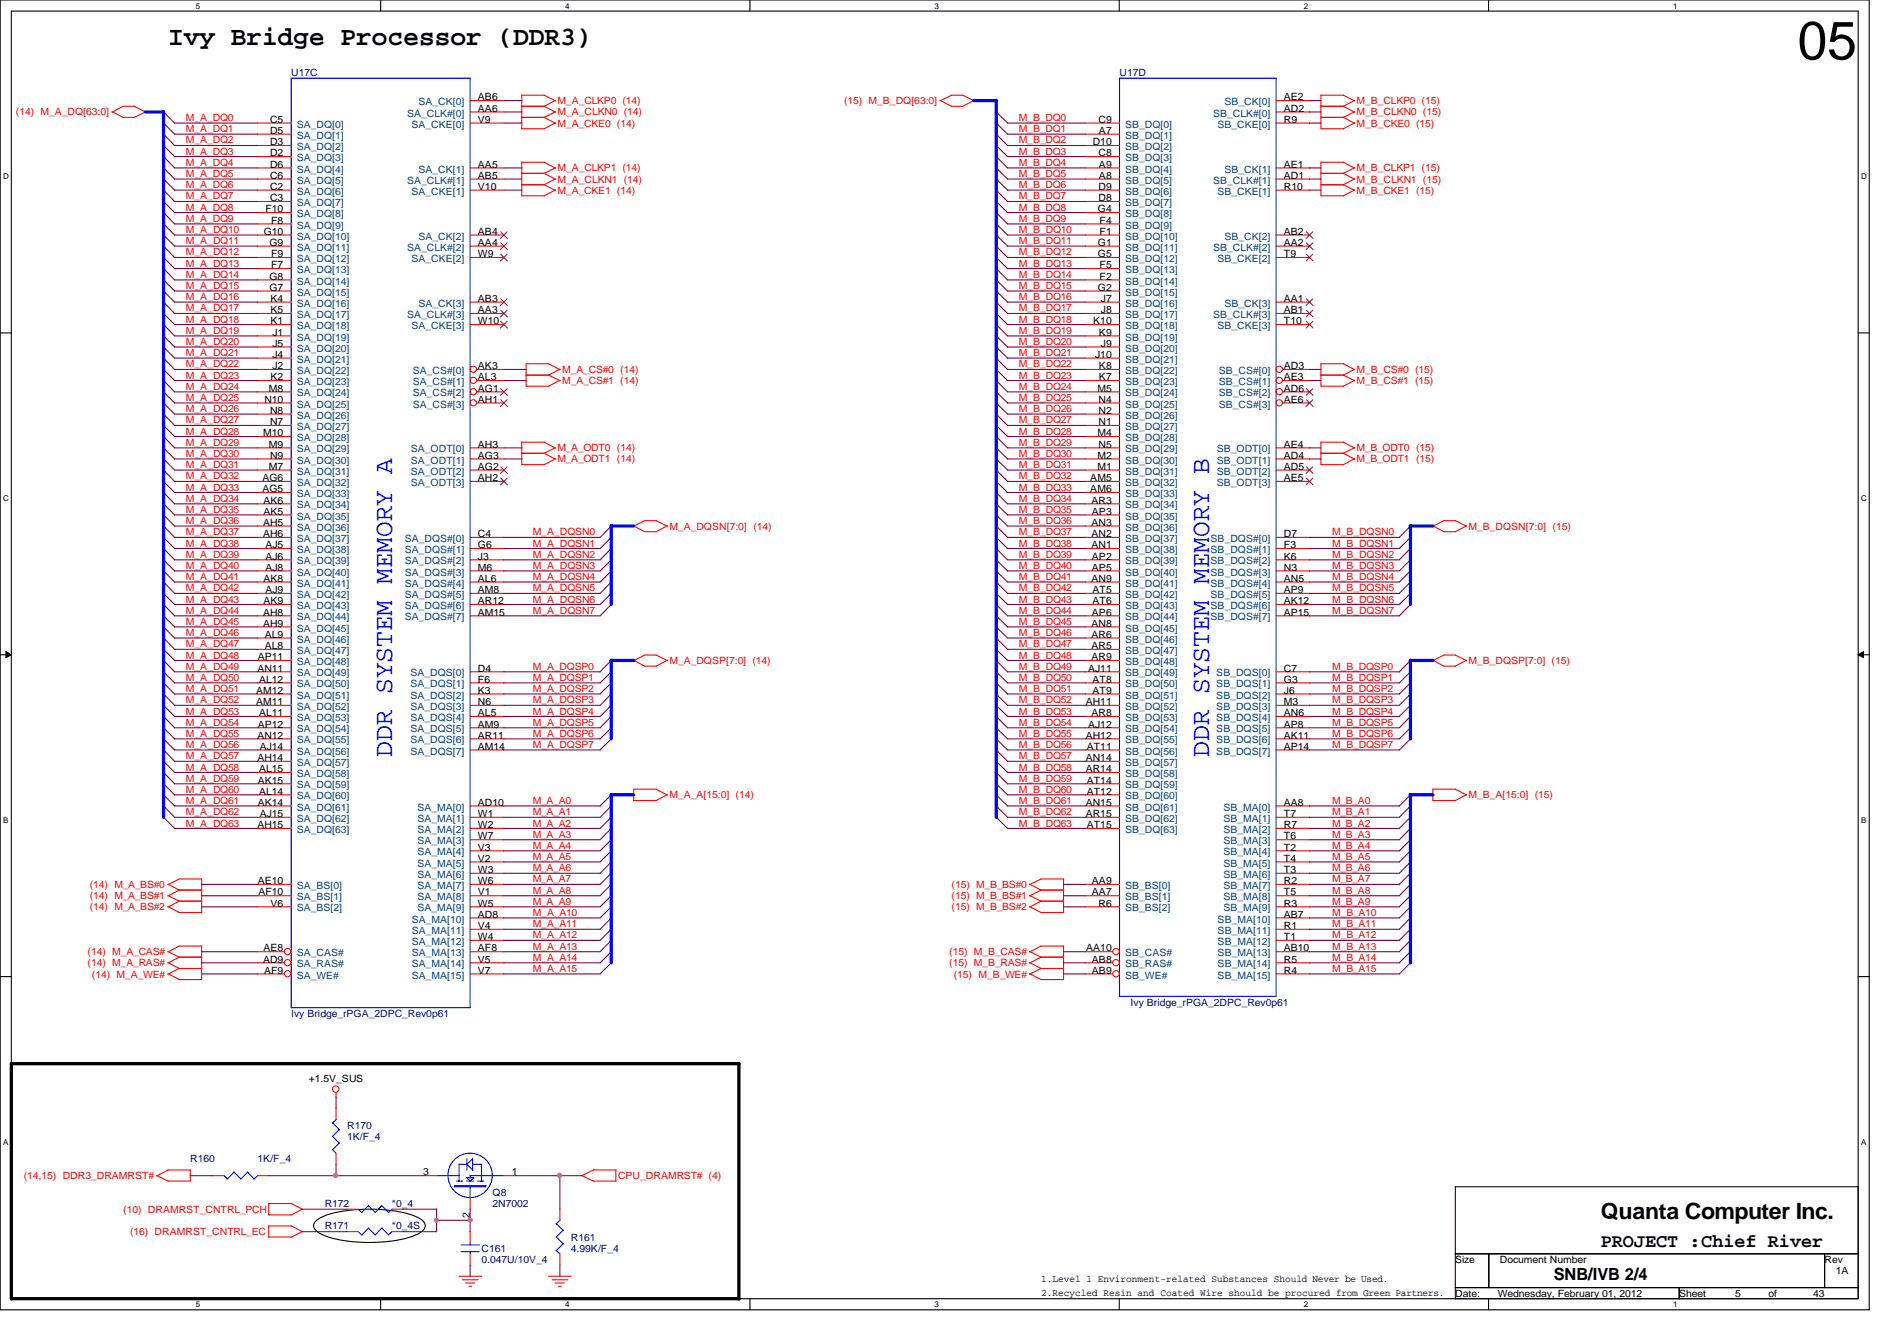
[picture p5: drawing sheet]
<svg xmlns="http://www.w3.org/2000/svg" width="297mm" height="210mm" viewBox="0 0 297 210" stroke-linecap="round" stroke-linejoin="round" font-family="sans-serif">
<defs><g id="words">
<text font-size="8.4" x="281.5" y="9.3">05</text>
<text font-size="4.2" x="26.3" y="7">Ivy Bridge Processor (DDR3)</text>
<g font-size="4.2" fill="#00f">
<text x="61.4" y="118.4" transform="rotate(-90 61.4 118.4)">DDR SYSTEM MEMORY A</text>
<text x="189.4" y="118.4" transform="rotate(-90 189.4 118.4)">DDR SYSTEM MEMORY B</text>
</g>
<text font-size="3.5" x="250.7" y="190.8">Quanta Computer Inc.</text>
<text font-size="3" x="250.7" y="195.2">PROJECT :Chief River</text>
<text font-size="2.6" x="243.3" y="200.3">SNB/IVB 2/4</text>
<g font-size="1.6" fill="#000080">
<text x="45.6" y="11.9">U17C</text>
<text x="175.3" y="11.9">U17D</text>
<text x="45.6" y="159.2">Ivy Bridge_rPGA_2DPC_Rev0p61</text>
<text x="177" y="157.4">Ivy Bridge_rPGA_2DPC_Rev0p61</text>
<text x="54.4" y="176.7">R170</text>
<text x="54.4" y="178.4">1K/F_4</text>
<text x="29.8" y="181.9">R160</text>
<text x="40.3" y="181.9">1K/F_4</text>
<text x="50.8" y="188.9">R172</text>
<text x="61.4" y="188.9">*0_4</text>
<text x="77.1" y="187.2">Q8</text>
<text x="77.1" y="188.9">2N7002</text>
<text x="50.8" y="192.4">R171</text>
<text x="61.4" y="192.4">*0_4S</text>
<text x="75.4" y="196">C161</text>
<text x="75.4" y="197.7">0.047U/10V_4</text>
<text x="89.4" y="194.2">R161</text>
<text x="89.4" y="196">4.99K/F_4</text>
</g>
<g font-size="1.6" fill="#004080">
<text x="65.5" y="16.5">SA_CK[0]</text>
<text x="191.7" y="16.5">SB_CK[0]</text>
<text x="46.5" y="20">SA_DQ[0]</text>
<text x="46.5" y="21.7">SA_DQ[1]</text>
<text x="46.5" y="23.5">SA_DQ[2]</text>
<text x="63.8" y="18.2">SA_CLK#[0]</text>
<text x="64.4" y="20">SA_CKE[0]</text>
<text x="176.2" y="20">SB_DQ[0]</text>
<text x="176.2" y="21.7">SB_DQ[1]</text>
<text x="176.2" y="23.5">SB_DQ[2]</text>
<text x="189.9" y="18.2">SB_CLK#[0]</text>
<text x="190.6" y="20">SB_CKE[0]</text>
<text x="46.5" y="25.2">SA_DQ[3]</text>
<text x="46.5" y="27">SA_DQ[4]</text>
<text x="46.5" y="28.7">SA_DQ[5]</text>
<text x="63.8" y="28.7">SA_CLK#[1]</text>
<text x="65.5" y="27">SA_CK[1]</text>
<text x="176.2" y="25.2">SB_DQ[3]</text>
<text x="176.2" y="27">SB_DQ[4]</text>
<text x="176.2" y="28.7">SB_DQ[5]</text>
<text x="189.9" y="28.7">SB_CLK#[1]</text>
<text x="191.7" y="27">SB_CK[1]</text>
<text x="46.5" y="30.5">SA_DQ[6]</text>
<text x="46.5" y="32.3">SA_DQ[7]</text>
<text x="46.5" y="34">SA_DQ[8]</text>
<text x="46.5" y="35.8">SA_DQ[9]</text>
<text x="64.4" y="30.5">SA_CKE[1]</text>
<text x="176.2" y="30.5">SB_DQ[6]</text>
<text x="176.2" y="32.3">SB_DQ[7]</text>
<text x="176.2" y="34">SB_DQ[8]</text>
<text x="176.2" y="35.8">SB_DQ[9]</text>
<text x="190.6" y="30.5">SB_CKE[1]</text>
<text x="46.5" y="37.5">SA_DQ[10]</text>
<text x="46.5" y="39.2">SA_DQ[11]</text>
<text x="46.5" y="41">SA_DQ[12]</text>
<text x="63.8" y="39.2">SA_CLK#[2]</text>
<text x="64.4" y="41">SA_CKE[2]</text>
<text x="65.5" y="37.5">SA_CK[2]</text>
<text x="176.2" y="37.5">SB_DQ[10]</text>
<text x="176.2" y="39.2">SB_DQ[11]</text>
<text x="176.2" y="41">SB_DQ[12]</text>
<text x="189.9" y="39.2">SB_CLK#[2]</text>
<text x="190.6" y="41">SB_CKE[2]</text>
<text x="191.7" y="37.5">SB_CK[2]</text>
<text x="46.5" y="42.8">SA_DQ[13]</text>
<text x="46.5" y="44.5">SA_DQ[14]</text>
<text x="46.5" y="46.3">SA_DQ[15]</text>
<text x="176.2" y="42.8">SB_DQ[13]</text>
<text x="176.2" y="44.5">SB_DQ[14]</text>
<text x="176.2" y="46.3">SB_DQ[15]</text>
<text x="46.5" y="48">SA_DQ[16]</text>
<text x="46.5" y="49.8">SA_DQ[17]</text>
<text x="46.5" y="51.5">SA_DQ[18]</text>
<text x="46.5" y="53.3">SA_DQ[19]</text>
<text x="63.8" y="49.8">SA_CLK#[3]</text>
<text x="64.4" y="51.5">SA_CKE[3]</text>
<text x="65.5" y="48">SA_CK[3]</text>
<text x="176.2" y="48">SB_DQ[16]</text>
<text x="176.2" y="49.8">SB_DQ[17]</text>
<text x="176.2" y="51.5">SB_DQ[18]</text>
<text x="176.2" y="53.3">SB_DQ[19]</text>
<text x="189.9" y="49.8">SB_CLK#[3]</text>
<text x="190.6" y="51.5">SB_CKE[3]</text>
<text x="191.7" y="48">SB_CK[3]</text>
<text x="46.5" y="55">SA_DQ[20]</text>
<text x="46.5" y="56.8">SA_DQ[21]</text>
<text x="46.5" y="58.5">SA_DQ[22]</text>
<text x="64.6" y="58.5">SA_CS#[0]</text>
<text x="176.2" y="55">SB_DQ[20]</text>
<text x="176.2" y="56.8">SB_DQ[21]</text>
<text x="176.2" y="58.5">SB_DQ[22]</text>
<text x="190.8" y="58.5">SB_CS#[0]</text>
<text x="46.5" y="60.3">SA_DQ[23]</text>
<text x="46.5" y="62.1">SA_DQ[24]</text>
<text x="46.5" y="63.8">SA_DQ[25]</text>
<text x="46.5" y="65.5">SA_DQ[26]</text>
<text x="64.6" y="60.3">SA_CS#[1]</text>
<text x="64.6" y="62.1">SA_CS#[2]</text>
<text x="64.6" y="63.8">SA_CS#[3]</text>
<text x="176.2" y="60.3">SB_DQ[23]</text>
<text x="176.2" y="62.1">SB_DQ[24]</text>
<text x="176.2" y="63.8">SB_DQ[25]</text>
<text x="176.2" y="65.5">SB_DQ[26]</text>
<text x="190.8" y="60.3">SB_CS#[1]</text>
<text x="190.8" y="62.1">SB_CS#[2]</text>
<text x="190.8" y="63.8">SB_CS#[3]</text>
<text x="46.5" y="67.3">SA_DQ[27]</text>
<text x="46.5" y="69">SA_DQ[28]</text>
<text x="46.5" y="70.8">SA_DQ[29]</text>
<text x="64.3" y="70.8">SA_ODT[0]</text>
<text x="176.2" y="67.3">SB_DQ[27]</text>
<text x="176.2" y="69">SB_DQ[28]</text>
<text x="176.2" y="70.8">SB_DQ[29]</text>
<text x="190.5" y="70.8">SB_ODT[0]</text>
<text x="46.5" y="72.6">SA_DQ[30]</text>
<text x="46.5" y="74.3">SA_DQ[31]</text>
<text x="46.5" y="76.1">SA_DQ[32]</text>
<text x="46.5" y="77.8">SA_DQ[33]</text>
<text x="64.3" y="72.6">SA_ODT[1]</text>
<text x="64.3" y="74.3">SA_ODT[2]</text>
<text x="64.3" y="76.1">SA_ODT[3]</text>
<text x="176.2" y="72.6">SB_DQ[30]</text>
<text x="176.2" y="74.3">SB_DQ[31]</text>
<text x="176.2" y="76.1">SB_DQ[32]</text>
<text x="176.2" y="77.8">SB_DQ[33]</text>
<text x="190.5" y="72.6">SB_ODT[1]</text>
<text x="190.5" y="74.3">SB_ODT[2]</text>
<text x="190.5" y="76.1">SB_ODT[3]</text>
<text x="46.5" y="79.6">SA_DQ[34]</text>
<text x="46.5" y="81.3">SA_DQ[35]</text>
<text x="46.5" y="83.1">SA_DQ[36]</text>
<text x="176.2" y="79.6">SB_DQ[34]</text>
<text x="176.2" y="81.3">SB_DQ[35]</text>
<text x="176.2" y="83.1">SB_DQ[36]</text>
<text x="46.5" y="84.8">SA_DQ[37]</text>
<text x="46.5" y="86.6">SA_DQ[38]</text>
<text x="46.5" y="88.3">SA_DQ[39]</text>
<text x="63.4" y="84.8">SA_DQS#[0]</text>
<text x="63.4" y="86.6">SA_DQS#[1]</text>
<text x="63.4" y="88.3">SA_DQS#[2]</text>
<text x="176.2" y="84.8">SB_DQ[37]</text>
<text x="176.2" y="86.6">SB_DQ[38]</text>
<text x="176.2" y="88.3">SB_DQ[39]</text>
<text x="189.6" y="84.8">SB_DQS#[0]</text>
<text x="189.6" y="86.6">SB_DQS#[1]</text>
<text x="189.6" y="88.3">SB_DQS#[2]</text>
<text x="46.5" y="90.1">SA_DQ[40]</text>
<text x="46.5" y="91.8">SA_DQ[41]</text>
<text x="46.5" y="93.6">SA_DQ[42]</text>
<text x="46.5" y="95.3">SA_DQ[43]</text>
<text x="63.4" y="90.1">SA_DQS#[3]</text>
<text x="63.4" y="91.8">SA_DQS#[4]</text>
<text x="63.4" y="93.6">SA_DQS#[5]</text>
<text x="63.4" y="95.3">SA_DQS#[6]</text>
<text x="176.2" y="90.1">SB_DQ[40]</text>
<text x="176.2" y="91.8">SB_DQ[41]</text>
<text x="176.2" y="93.6">SB_DQ[42]</text>
<text x="176.2" y="95.3">SB_DQ[43]</text>
<text x="189.6" y="91.8">SB_DQS#[4]</text>
<text x="189.6" y="93.6">SB_DQS#[5]</text>
<text x="189.6" y="95.3">SB_DQS#[6]</text>
<text x="189.6" y="90.1">SB_DQS#[3]</text>
<text x="46.5" y="97.1">SA_DQ[44]</text>
<text x="46.5" y="98.8">SA_DQ[45]</text>
<text x="46.5" y="100.6">SA_DQ[46]</text>
<text x="63.4" y="97.1">SA_DQS#[7]</text>
<text x="176.2" y="97.1">SB_DQ[44]</text>
<text x="176.2" y="98.8">SB_DQ[45]</text>
<text x="176.2" y="100.6">SB_DQ[46]</text>
<text x="189.6" y="97.1">SB_DQS#[7]</text>
<text x="46.5" y="102.4">SA_DQ[47]</text>
<text x="46.5" y="104.1">SA_DQ[48]</text>
<text x="46.5" y="105.9">SA_DQ[49]</text>
<text x="46.5" y="107.6">SA_DQ[50]</text>
<text x="64.3" y="105.9">SA_DQS[0]</text>
<text x="64.3" y="107.6">SA_DQS[1]</text>
<text x="176.2" y="102.4">SB_DQ[47]</text>
<text x="176.2" y="104.1">SB_DQ[48]</text>
<text x="176.2" y="105.9">SB_DQ[49]</text>
<text x="176.2" y="107.6">SB_DQ[50]</text>
<text x="190.5" y="105.9">SB_DQS[0]</text>
<text x="190.5" y="107.6">SB_DQS[1]</text>
<text x="46.5" y="109.3">SA_DQ[51]</text>
<text x="46.5" y="111.1">SA_DQ[52]</text>
<text x="46.5" y="112.9">SA_DQ[53]</text>
<text x="64.3" y="109.3">SA_DQS[2]</text>
<text x="64.3" y="111.1">SA_DQS[3]</text>
<text x="64.3" y="112.9">SA_DQS[4]</text>
<text x="176.2" y="109.3">SB_DQ[51]</text>
<text x="176.2" y="111.1">SB_DQ[52]</text>
<text x="176.2" y="112.9">SB_DQ[53]</text>
<text x="190.5" y="112.9">SB_DQS[4]</text>
<text x="190.5" y="109.3">SB_DQS[2]</text>
<text x="190.5" y="111.1">SB_DQS[3]</text>
<text x="46.5" y="114.6">SA_DQ[54]</text>
<text x="46.5" y="116.4">SA_DQ[55]</text>
<text x="46.5" y="118.1">SA_DQ[56]</text>
<text x="46.5" y="119.9">SA_DQ[57]</text>
<text x="64.3" y="114.6">SA_DQS[5]</text>
<text x="64.3" y="116.4">SA_DQS[6]</text>
<text x="64.3" y="118.1">SA_DQS[7]</text>
<text x="176.2" y="114.6">SB_DQ[54]</text>
<text x="176.2" y="116.4">SB_DQ[55]</text>
<text x="176.2" y="118.1">SB_DQ[56]</text>
<text x="176.2" y="119.9">SB_DQ[57]</text>
<text x="190.5" y="114.6">SB_DQS[5]</text>
<text x="190.5" y="116.4">SB_DQS[6]</text>
<text x="190.5" y="118.1">SB_DQS[7]</text>
<text x="46.5" y="121.6">SA_DQ[58]</text>
<text x="46.5" y="123.4">SA_DQ[59]</text>
<text x="46.5" y="125.1">SA_DQ[60]</text>
<text x="176.2" y="121.6">SB_DQ[58]</text>
<text x="176.2" y="123.4">SB_DQ[59]</text>
<text x="176.2" y="125.1">SB_DQ[60]</text>
<text x="46.5" y="126.9">SA_DQ[61]</text>
<text x="46.5" y="128.7">SA_DQ[62]</text>
<text x="46.5" y="130.4">SA_DQ[63]</text>
<text x="65.4" y="126.9">SA_MA[0]</text>
<text x="65.4" y="128.7">SA_MA[1]</text>
<text x="65.4" y="130.4">SA_MA[2]</text>
<text x="176.2" y="126.9">SB_DQ[61]</text>
<text x="176.2" y="128.7">SB_DQ[62]</text>
<text x="176.2" y="130.4">SB_DQ[63]</text>
<text x="191.6" y="126.9">SB_MA[0]</text>
<text x="191.6" y="128.7">SB_MA[1]</text>
<text x="191.6" y="130.4">SB_MA[2]</text>
<text x="65.4" y="132.2">SA_MA[3]</text>
<text x="65.4" y="133.9">SA_MA[4]</text>
<text x="65.4" y="135.6">SA_MA[5]</text>
<text x="65.4" y="137.4">SA_MA[6]</text>
<text x="191.6" y="132.2">SB_MA[3]</text>
<text x="191.6" y="133.9">SB_MA[4]</text>
<text x="191.6" y="135.6">SB_MA[5]</text>
<text x="191.6" y="137.4">SB_MA[6]</text>
<text x="46.5" y="139.1">SA_BS[0]</text>
<text x="46.5" y="140.9">SA_BS[1]</text>
<text x="46.5" y="142.7">SA_BS[2]</text>
<text x="65.4" y="139.1">SA_MA[7]</text>
<text x="65.4" y="140.9">SA_MA[8]</text>
<text x="65.4" y="142.7">SA_MA[9]</text>
<text x="176.2" y="139.1">SB_BS[0]</text>
<text x="176.2" y="140.9">SB_BS[1]</text>
<text x="176.2" y="142.7">SB_BS[2]</text>
<text x="191.6" y="139.1">SB_MA[7]</text>
<text x="191.6" y="140.9">SB_MA[8]</text>
<text x="191.6" y="142.7">SB_MA[9]</text>
<text x="46.5" y="149.7">SA_CAS#</text>
<text x="64.5" y="144.4">SA_MA[10]</text>
<text x="64.5" y="146.2">SA_MA[11]</text>
<text x="64.5" y="147.9">SA_MA[12]</text>
<text x="64.5" y="149.7">SA_MA[13]</text>
<text x="176.2" y="149.7">SB_CAS#</text>
<text x="190.7" y="144.4">SB_MA[10]</text>
<text x="190.7" y="146.2">SB_MA[11]</text>
<text x="190.7" y="147.9">SB_MA[12]</text>
<text x="190.7" y="149.7">SB_MA[13]</text>
<text x="46.5" y="151.4">SA_RAS#</text>
<text x="46.5" y="153.2">SA_WE#</text>
<text x="64.5" y="151.4">SA_MA[14]</text>
<text x="64.5" y="153.2">SA_MA[15]</text>
<text x="176.2" y="151.4">SB_RAS#</text>
<text x="176.2" y="153.2">SB_WE#</text>
<text x="190.7" y="151.4">SB_MA[14]</text>
<text x="190.7" y="153.2">SB_MA[15]</text>
</g>
<g font-size="1.6">
<text x="74.8" y="15.7">AB6</text>
<text x="74.8" y="17.5">AA6</text>
<text x="201" y="15.7">AE2</text>
<text x="201" y="17.5">AD2</text>
<text x="42.3" y="19.2">C5</text>
<text x="42.3" y="21">D5</text>
<text x="42.3" y="22.7">D3</text>
<text x="74.8" y="19.2">V9</text>
<text x="171.1" y="22.7">D10</text>
<text x="172" y="19.2">C9</text>
<text x="172.1" y="21">A7</text>
<text x="201" y="19.2">R9</text>
<text x="42.3" y="24.5">D2</text>
<text x="42.3" y="26.2">D6</text>
<text x="42.3" y="28">C6</text>
<text x="42.3" y="29.7">C2</text>
<text x="74.8" y="26.2">AA5</text>
<text x="74.8" y="28">AB5</text>
<text x="74.8" y="29.7">V10</text>
<text x="172" y="24.5">C8</text>
<text x="172" y="29.7">D9</text>
<text x="172.1" y="26.2">A9</text>
<text x="172.1" y="28">A8</text>
<text x="201" y="26.2">AE1</text>
<text x="201" y="28">AD1</text>
<text x="201" y="29.7">R10</text>
<text x="41.6" y="33.2">F10</text>
<text x="42.3" y="31.5">C3</text>
<text x="42.5" y="35">F8</text>
<text x="171.9" y="33.2">G4</text>
<text x="172" y="31.5">D8</text>
<text x="172.2" y="35">F4</text>
<text x="41.3" y="36.7">G10</text>
<text x="42.2" y="38.5">G9</text>
<text x="42.5" y="40.3">F9</text>
<text x="42.5" y="42">F7</text>
<text x="74.8" y="36.7">AB4</text>
<text x="74.8" y="38.5">AA4</text>
<text x="74.8" y="40.3">W9</text>
<text x="171.9" y="38.5">G1</text>
<text x="171.9" y="40.3">G5</text>
<text x="172.2" y="36.7">F1</text>
<text x="172.2" y="42">F5</text>
<text x="201" y="36.7">AB2</text>
<text x="201" y="38.5">AA2</text>
<text x="201" y="40.3">T9</text>
<text x="42.2" y="43.8">G8</text>
<text x="42.2" y="45.5">G7</text>
<text x="42.4" y="47.2">K4</text>
<text x="74.8" y="47.2">AB3</text>
<text x="171.9" y="45.5">G2</text>
<text x="172.2" y="43.8">F2</text>
<text x="172.4" y="47.2">J7</text>
<text x="201" y="47.2">AA1</text>
<text x="42.4" y="49">K5</text>
<text x="42.4" y="50.8">K1</text>
<text x="42.7" y="52.5">J1</text>
<text x="74.8" y="49">AA3</text>
<text x="74.8" y="50.8">W10</text>
<text x="171.2" y="50.8">K10</text>
<text x="172.1" y="52.5">K9</text>
<text x="172.4" y="49">J8</text>
<text x="201" y="49">AB1</text>
<text x="201" y="50.8">T10</text>
<text x="42.4" y="59.5">K2</text>
<text x="42.7" y="54.3">J5</text>
<text x="42.7" y="56">J4</text>
<text x="42.7" y="57.8">J2</text>
<text x="74.8" y="57.8">AK3</text>
<text x="74.8" y="59.5">AL3</text>
<text x="171.5" y="56">J10</text>
<text x="172.1" y="57.8">K8</text>
<text x="172.1" y="59.5">K7</text>
<text x="172.4" y="54.3">J9</text>
<text x="201" y="57.8">AD3</text>
<text x="201" y="59.5">AE3</text>
<text x="41.4" y="63">N10</text>
<text x="42.1" y="61.3">M8</text>
<text x="42.3" y="64.8">N8</text>
<text x="74.8" y="61.3">AG1</text>
<text x="74.8" y="63">AH1</text>
<text x="171.8" y="61.3">M5</text>
<text x="172" y="63">N4</text>
<text x="172" y="64.8">N2</text>
<text x="201" y="61.3">AD6</text>
<text x="201" y="63">AE6</text>
<text x="41.2" y="68.3">M10</text>
<text x="42.1" y="70.1">M9</text>
<text x="42.3" y="66.5">N7</text>
<text x="42.3" y="71.8">N9</text>
<text x="74.8" y="70.1">AH3</text>
<text x="74.8" y="71.8">AG3</text>
<text x="171.8" y="68.3">M4</text>
<text x="171.8" y="71.8">M2</text>
<text x="172" y="66.5">N1</text>
<text x="172" y="70.1">N5</text>
<text x="201" y="70.1">AE4</text>
<text x="201" y="71.8">AD4</text>
<text x="41.1" y="75.3">AG6</text>
<text x="41.1" y="77">AG5</text>
<text x="42.1" y="73.5">M7</text>
<text x="74.8" y="73.5">AG2</text>
<text x="74.8" y="75.3">AH2</text>
<text x="170.7" y="75.3">AM5</text>
<text x="170.7" y="77">AM6</text>
<text x="171.8" y="73.5">M1</text>
<text x="201" y="73.5">AD5</text>
<text x="201" y="75.3">AE5</text>
<text x="41.2" y="82.3">AH5</text>
<text x="41.3" y="78.8">AK6</text>
<text x="41.3" y="80.6">AK5</text>
<text x="170.9" y="78.8">AR3</text>
<text x="170.9" y="82.3">AN3</text>
<text x="171" y="80.6">AP3</text>
<text x="41.2" y="84.1">AH6</text>
<text x="41.6" y="85.8">AJ5</text>
<text x="41.6" y="87.6">AJ6</text>
<text x="41.6" y="89.3">AJ8</text>
<text x="74.8" y="84.1">C4</text>
<text x="74.8" y="85.8">G6</text>
<text x="74.8" y="87.6">J3</text>
<text x="74.8" y="89.3">M6</text>
<text x="170.9" y="84.1">AN2</text>
<text x="170.9" y="85.8">AN1</text>
<text x="171" y="87.6">AP2</text>
<text x="171" y="89.3">AP5</text>
<text x="201" y="84.1">D7</text>
<text x="201" y="85.8">F3</text>
<text x="201" y="87.6">K6</text>
<text x="201" y="89.3">N3</text>
<text x="41.3" y="91.1">AK8</text>
<text x="41.3" y="94.6">AK9</text>
<text x="41.6" y="92.8">AJ9</text>
<text x="74.8" y="91.1">AL6</text>
<text x="74.8" y="92.8">AM8</text>
<text x="74.8" y="94.6">AR12</text>
<text x="170.9" y="91.1">AN9</text>
<text x="171.1" y="92.8">AT5</text>
<text x="171.1" y="94.6">AT6</text>
<text x="201" y="91.1">AN5</text>
<text x="201" y="92.8">AP9</text>
<text x="201" y="94.6">AK12</text>
<text x="41.2" y="96.4">AH8</text>
<text x="41.2" y="98.1">AH9</text>
<text x="41.5" y="99.8">AL9</text>
<text x="41.5" y="101.6">AL8</text>
<text x="74.8" y="96.4">AM15</text>
<text x="170.9" y="98.1">AN8</text>
<text x="170.9" y="99.8">AR6</text>
<text x="170.9" y="101.6">AR5</text>
<text x="171" y="96.4">AP6</text>
<text x="201" y="96.4">AP15</text>
<text x="40.3" y="105.1">AN11</text>
<text x="40.4" y="103.3">AP11</text>
<text x="40.6" y="106.8">AL12</text>
<text x="74.8" y="105.1">D4</text>
<text x="74.8" y="106.8">F6</text>
<text x="170.4" y="105.1">AJ11</text>
<text x="170.9" y="103.3">AR9</text>
<text x="171.1" y="106.8">AT8</text>
<text x="201" y="105.1">C7</text>
<text x="201" y="106.8">G3</text>
<text x="40.1" y="108.6">AM12</text>
<text x="40.1" y="110.4">AM11</text>
<text x="40.4" y="113.9">AP12</text>
<text x="40.6" y="112.1">AL11</text>
<text x="74.8" y="108.6">K3</text>
<text x="74.8" y="110.4">N6</text>
<text x="74.8" y="112.1">AL5</text>
<text x="74.8" y="113.9">AM9</text>
<text x="170" y="110.4">AH11</text>
<text x="170.4" y="113.9">AJ12</text>
<text x="170.9" y="112.1">AR8</text>
<text x="171.1" y="108.6">AT9</text>
<text x="201" y="112.1">AN6</text>
<text x="201" y="113.9">AP8</text>
<text x="201" y="108.6">J6</text>
<text x="201" y="110.4">M3</text>
<text x="40.3" y="115.6">AN12</text>
<text x="40.3" y="119.1">AH14</text>
<text x="40.7" y="117.3">AJ14</text>
<text x="74.8" y="115.6">AR11</text>
<text x="74.8" y="117.3">AM14</text>
<text x="170" y="115.6">AH12</text>
<text x="170" y="119.1">AN14</text>
<text x="170.2" y="117.3">AT11</text>
<text x="201" y="115.6">AK11</text>
<text x="201" y="117.3">AP14</text>
<text x="40.4" y="122.6">AK15</text>
<text x="40.6" y="120.9">AL15</text>
<text x="40.6" y="124.4">AL14</text>
<text x="170" y="120.9">AR14</text>
<text x="170.2" y="122.6">AT14</text>
<text x="170.2" y="124.4">AT12</text>
<text x="40.3" y="129.6">AH15</text>
<text x="40.4" y="126.1">AK14</text>
<text x="40.7" y="127.9">AJ15</text>
<text x="74.8" y="126.1">AD10</text>
<text x="74.8" y="127.9">W1</text>
<text x="74.8" y="129.6">W2</text>
<text x="74.8" y="131.4">W7</text>
<text x="170" y="126.1">AN15</text>
<text x="170" y="127.9">AR15</text>
<text x="170.2" y="129.6">AT15</text>
<text x="201" y="126.1">AA8</text>
<text x="201" y="127.9">T7</text>
<text x="201" y="129.6">R7</text>
<text x="201" y="131.4">T6</text>
<text x="74.8" y="133.1">V3</text>
<text x="74.8" y="134.9">V2</text>
<text x="74.8" y="136.7">W3</text>
<text x="201" y="133.1">T2</text>
<text x="201" y="134.9">T4</text>
<text x="201" y="136.7">T3</text>
<text x="40.4" y="138.4">AE10</text>
<text x="40.5" y="140.2">AF10</text>
<text x="42.4" y="141.9">V6</text>
<text x="74.8" y="138.4">W6</text>
<text x="74.8" y="140.2">V1</text>
<text x="74.8" y="141.9">W5</text>
<text x="74.8" y="143.6">AD8</text>
<text x="171" y="138.4">AA9</text>
<text x="171" y="140.2">AA7</text>
<text x="172" y="141.9">R6</text>
<text x="201" y="138.4">R2</text>
<text x="201" y="140.2">T5</text>
<text x="201" y="141.9">R3</text>
<text x="201" y="143.6">AB7</text>
<text x="41.3" y="148.9">AE8</text>
<text x="74.8" y="145.4">V4</text>
<text x="74.8" y="147.2">W4</text>
<text x="74.8" y="148.9">AF8</text>
<text x="170.1" y="148.9">AA10</text>
<text x="201" y="145.4">R1</text>
<text x="201" y="147.2">T1</text>
<text x="201" y="148.9">AB10</text>
<text x="41.2" y="150.7">AD9</text>
<text x="41.4" y="152.4">AF9</text>
<text x="74.8" y="150.7">V5</text>
<text x="74.8" y="152.4">V7</text>
<text x="171" y="150.7">AB8</text>
<text x="171" y="152.4">AB9</text>
<text x="201" y="150.7">R5</text>
<text x="201" y="152.4">R4</text>
<text x="48.4" y="169.3">+1.5V_SUS</text>
<text x="66.2" y="184">3</text>
<text x="80.1" y="184">1</text>
<text x="73.6" y="190.6" transform="rotate(-90 73.6 190.6)">2</text>
<text x="227.9" y="197.7">Size</text>
<text x="234.9" y="197.7">Document Number</text>
<text x="285.7" y="197.7">Rev</text>
<text x="163" y="200.7">1.Level 1 Environment-related Substances Should Never be Used.</text>
<text x="163" y="202.9">2.Recycled Resin and Coated Wire should be procured from Green Partners.</text>
<text x="227.9" y="203">Date:</text>
<text x="234.5" y="203">Wednesday, February 01, 2012</text>
<text x="262.9" y="203">Sheet</text>
<text x="271.7" y="203">5</text>
<text x="276.9" y="203">of</text>
<text x="283.9" y="203">43</text>
<text x="287.4" y="199.5">1A</text>
</g>
<g font-size="1.6" fill="#f00">
<text x="87.3" y="16.3">M_A_CLKP0 (14)</text>
<text x="132.2" y="16.3">(15) M_B_DQ[63:0]</text>
<text x="212.4" y="16.3">M_B_CLKP0 (15)</text>
<text x="2.5" y="18.1">(14) M_A_DQ[63:0]</text>
<text x="29.1" y="19">M_A_DQ0</text>
<text x="29.1" y="20.7">M_A_DQ1</text>
<text x="29.1" y="22.4">M_A_DQ2</text>
<text x="87.3" y="18.1">M_A_CLKN0 (14)</text>
<text x="87.3" y="19.8">M_A_CKE0 (14)</text>
<text x="159.5" y="19">M_B_DQ0</text>
<text x="159.5" y="20.7">M_B_DQ1</text>
<text x="159.5" y="22.4">M_B_DQ2</text>
<text x="212.4" y="19.8">M_B_CKE0 (15)</text>
<text x="212.4" y="18.1">M_B_CLKN0 (15)</text>
<text x="29.1" y="24.2">M_A_DQ3</text>
<text x="29.1" y="26">M_A_DQ4</text>
<text x="29.1" y="27.7">M_A_DQ5</text>
<text x="29.1" y="29.5">M_A_DQ6</text>
<text x="87.3" y="26.8">M_A_CLKP1 (14)</text>
<text x="87.3" y="28.6">M_A_CLKN1 (14)</text>
<text x="159.5" y="29.5">M_B_DQ6</text>
<text x="159.5" y="26">M_B_DQ4</text>
<text x="159.5" y="27.7">M_B_DQ5</text>
<text x="159.5" y="24.2">M_B_DQ3</text>
<text x="212.4" y="28.6">M_B_CLKN1 (15)</text>
<text x="212.4" y="26.8">M_B_CLKP1 (15)</text>
<text x="29.1" y="31.2">M_A_DQ7</text>
<text x="29.1" y="33">M_A_DQ8</text>
<text x="29.1" y="34.7">M_A_DQ9</text>
<text x="87.3" y="30.4">M_A_CKE1 (14)</text>
<text x="159.5" y="31.2">M_B_DQ7</text>
<text x="159.5" y="33">M_B_DQ8</text>
<text x="159.5" y="34.7">M_B_DQ9</text>
<text x="212.4" y="30.4">M_B_CKE1 (15)</text>
<text x="29.1" y="36.5">M_A_DQ10</text>
<text x="29.1" y="38.2">M_A_DQ11</text>
<text x="29.1" y="41.7">M_A_DQ13</text>
<text x="29.1" y="40">M_A_DQ12</text>
<text x="159.5" y="36.5">M_B_DQ10</text>
<text x="159.5" y="38.2">M_B_DQ11</text>
<text x="159.5" y="41.7">M_B_DQ13</text>
<text x="159.5" y="40">M_B_DQ12</text>
<text x="29.1" y="43.5">M_A_DQ14</text>
<text x="29.1" y="45.3">M_A_DQ15</text>
<text x="29.1" y="47">M_A_DQ16</text>
<text x="159.5" y="45.3">M_B_DQ15</text>
<text x="159.5" y="43.5">M_B_DQ14</text>
<text x="159.5" y="47">M_B_DQ16</text>
<text x="29.1" y="50.5">M_A_DQ18</text>
<text x="29.1" y="52.2">M_A_DQ19</text>
<text x="29.1" y="48.7">M_A_DQ17</text>
<text x="159.5" y="50.5">M_B_DQ18</text>
<text x="159.5" y="52.2">M_B_DQ19</text>
<text x="159.5" y="48.7">M_B_DQ17</text>
<text x="29.1" y="55.8">M_A_DQ21</text>
<text x="29.1" y="54">M_A_DQ20</text>
<text x="29.1" y="57.5">M_A_DQ22</text>
<text x="29.1" y="59.3">M_A_DQ23</text>
<text x="88" y="58.4">M_A_CS#0 (14)</text>
<text x="159.5" y="55.8">M_B_DQ21</text>
<text x="159.5" y="54">M_B_DQ20</text>
<text x="159.5" y="59.3">M_B_DQ23</text>
<text x="159.5" y="57.5">M_B_DQ22</text>
<text x="212.4" y="58.4">M_B_CS#0 (15)</text>
<text x="29.1" y="61">M_A_DQ24</text>
<text x="29.1" y="64.5">M_A_DQ26</text>
<text x="29.1" y="62.8">M_A_DQ25</text>
<text x="88" y="60.2">M_A_CS#1 (14)</text>
<text x="159.5" y="62.8">M_B_DQ25</text>
<text x="159.5" y="61">M_B_DQ24</text>
<text x="159.5" y="64.5">M_B_DQ26</text>
<text x="212.4" y="60.2">M_B_CS#1 (15)</text>
<text x="29.1" y="71.5">M_A_DQ30</text>
<text x="29.1" y="68">M_A_DQ28</text>
<text x="29.1" y="69.8">M_A_DQ29</text>
<text x="29.1" y="66.3">M_A_DQ27</text>
<text x="87.3" y="70.7">M_A_ODT0 (14)</text>
<text x="159.5" y="71.5">M_B_DQ30</text>
<text x="159.5" y="68">M_B_DQ28</text>
<text x="159.5" y="69.8">M_B_DQ29</text>
<text x="159.5" y="66.3">M_B_DQ27</text>
<text x="212.4" y="70.7">M_B_ODT0 (15)</text>
<text x="29.1" y="73.3">M_A_DQ31</text>
<text x="29.1" y="75">M_A_DQ32</text>
<text x="29.1" y="76.8">M_A_DQ33</text>
<text x="87.3" y="72.4">M_A_ODT1 (14)</text>
<text x="159.5" y="75">M_B_DQ32</text>
<text x="159.5" y="76.8">M_B_DQ33</text>
<text x="159.5" y="73.3">M_B_DQ31</text>
<text x="212.4" y="72.4">M_B_ODT1 (15)</text>
<text x="29.1" y="78.5">M_A_DQ34</text>
<text x="29.1" y="80.3">M_A_DQ35</text>
<text x="29.1" y="83.8">M_A_DQ37</text>
<text x="29.1" y="82">M_A_DQ36</text>
<text x="83.4" y="83.8">M_A_DQSN0</text>
<text x="104.8" y="82.9">M_A_DQSN[7:0] (14)</text>
<text x="159.5" y="78.5">M_B_DQ34</text>
<text x="159.5" y="80.3">M_B_DQ35</text>
<text x="159.5" y="83.8">M_B_DQ37</text>
<text x="159.5" y="82">M_B_DQ36</text>
<text x="208.6" y="83.8">M_B_DQSN0</text>
<text x="230" y="82.9">M_B_DQSN[7:0] (15)</text>
<text x="29.1" y="85.6">M_A_DQ38</text>
<text x="29.1" y="87.3">M_A_DQ39</text>
<text x="29.1" y="89.1">M_A_DQ40</text>
<text x="83.4" y="85.6">M_A_DQSN1</text>
<text x="83.4" y="89.1">M_A_DQSN3</text>
<text x="83.4" y="87.3">M_A_DQSN2</text>
<text x="159.5" y="87.3">M_B_DQ39</text>
<text x="159.5" y="85.6">M_B_DQ38</text>
<text x="159.5" y="89.1">M_B_DQ40</text>
<text x="208.6" y="85.6">M_B_DQSN1</text>
<text x="208.6" y="89.1">M_B_DQSN3</text>
<text x="208.6" y="87.3">M_B_DQSN2</text>
<text x="29.1" y="94.3">M_A_DQ43</text>
<text x="29.1" y="92.5">M_A_DQ42</text>
<text x="29.1" y="90.8">M_A_DQ41</text>
<text x="83.4" y="92.5">M_A_DQSN5</text>
<text x="83.4" y="94.3">M_A_DQSN6</text>
<text x="83.4" y="90.8">M_A_DQSN4</text>
<text x="159.5" y="90.8">M_B_DQ41</text>
<text x="159.5" y="94.3">M_B_DQ43</text>
<text x="159.5" y="92.5">M_B_DQ42</text>
<text x="208.6" y="92.5">M_B_DQSN5</text>
<text x="208.6" y="94.3">M_B_DQSN6</text>
<text x="208.6" y="90.8">M_B_DQSN4</text>
<text x="29.1" y="101.3">M_A_DQ47</text>
<text x="29.1" y="99.6">M_A_DQ46</text>
<text x="29.1" y="96.1">M_A_DQ44</text>
<text x="29.1" y="97.8">M_A_DQ45</text>
<text x="83.4" y="96.1">M_A_DQSN7</text>
<text x="159.5" y="99.6">M_B_DQ46</text>
<text x="159.5" y="101.3">M_B_DQ47</text>
<text x="159.5" y="96.1">M_B_DQ44</text>
<text x="159.5" y="97.8">M_B_DQ45</text>
<text x="208.6" y="96.1">M_B_DQSN7</text>
<text x="29.1" y="106.6">M_A_DQ50</text>
<text x="29.1" y="104.8">M_A_DQ49</text>
<text x="29.1" y="103.1">M_A_DQ48</text>
<text x="83.4" y="106.6">M_A_DQSP1</text>
<text x="83.4" y="104.8">M_A_DQSP0</text>
<text x="104.8" y="104">M_A_DQSP[7:0] (14)</text>
<text x="159.5" y="106.6">M_B_DQ50</text>
<text x="159.5" y="103.1">M_B_DQ48</text>
<text x="159.5" y="104.8">M_B_DQ49</text>
<text x="208.6" y="106.6">M_B_DQSP1</text>
<text x="208.6" y="104.8">M_B_DQSP0</text>
<text x="230" y="104">M_B_DQSP[7:0] (15)</text>
<text x="29.1" y="113.6">M_A_DQ54</text>
<text x="29.1" y="110.1">M_A_DQ52</text>
<text x="29.1" y="111.8">M_A_DQ53</text>
<text x="29.1" y="108.3">M_A_DQ51</text>
<text x="83.4" y="108.3">M_A_DQSP2</text>
<text x="83.4" y="110.1">M_A_DQSP3</text>
<text x="83.4" y="111.8">M_A_DQSP4</text>
<text x="83.4" y="113.6">M_A_DQSP5</text>
<text x="159.5" y="111.8">M_B_DQ53</text>
<text x="159.5" y="108.3">M_B_DQ51</text>
<text x="159.5" y="113.6">M_B_DQ54</text>
<text x="159.5" y="110.1">M_B_DQ52</text>
<text x="208.6" y="110.1">M_B_DQSP3</text>
<text x="208.6" y="108.3">M_B_DQSP2</text>
<text x="208.6" y="113.6">M_B_DQSP5</text>
<text x="208.6" y="111.8">M_B_DQSP4</text>
<text x="29.1" y="117.1">M_A_DQ56</text>
<text x="29.1" y="115.4">M_A_DQ55</text>
<text x="29.1" y="118.8">M_A_DQ57</text>
<text x="83.4" y="115.4">M_A_DQSP6</text>
<text x="83.4" y="117.1">M_A_DQSP7</text>
<text x="159.5" y="117.1">M_B_DQ56</text>
<text x="159.5" y="118.8">M_B_DQ57</text>
<text x="159.5" y="115.4">M_B_DQ55</text>
<text x="208.6" y="115.4">M_B_DQSP6</text>
<text x="208.6" y="117.1">M_B_DQSP7</text>
<text x="29.1" y="120.6">M_A_DQ58</text>
<text x="29.1" y="122.3">M_A_DQ59</text>
<text x="29.1" y="125.9">M_A_DQ61</text>
<text x="29.1" y="124.1">M_A_DQ60</text>
<text x="83.4" y="125.9">M_A_A0</text>
<text x="104.8" y="125">M_A_A[15:0] (14)</text>
<text x="159.5" y="120.6">M_B_DQ58</text>
<text x="159.5" y="122.3">M_B_DQ59</text>
<text x="159.5" y="125.9">M_B_DQ61</text>
<text x="159.5" y="124.1">M_B_DQ60</text>
<text x="208.6" y="125.9">M_B_A0</text>
<text x="230" y="125">M_B_A[15:0] (15)</text>
<text x="29.1" y="127.6">M_A_DQ62</text>
<text x="29.1" y="129.4">M_A_DQ63</text>
<text x="83.4" y="127.6">M_A_A1</text>
<text x="83.4" y="129.4">M_A_A2</text>
<text x="83.4" y="131.1">M_A_A3</text>
<text x="159.5" y="129.4">M_B_DQ63</text>
<text x="159.5" y="127.6">M_B_DQ62</text>
<text x="208.6" y="127.6">M_B_A1</text>
<text x="208.6" y="129.4">M_B_A2</text>
<text x="208.6" y="131.1">M_B_A3</text>
<text x="83.4" y="134.6">M_A_A5</text>
<text x="83.4" y="136.4">M_A_A6</text>
<text x="83.4" y="132.9">M_A_A4</text>
<text x="208.6" y="134.6">M_B_A5</text>
<text x="208.6" y="136.4">M_B_A6</text>
<text x="208.6" y="132.9">M_B_A4</text>
<text x="14.1" y="139">(14) M_A_BS#0</text>
<text x="14.1" y="140.8">(14) M_A_BS#1</text>
<text x="14.1" y="142.5">(14) M_A_BS#2</text>
<text x="83.4" y="141.6">M_A_A9</text>
<text x="83.4" y="143.4">M_A_A10</text>
<text x="83.4" y="139.9">M_A_A8</text>
<text x="83.4" y="138.1">M_A_A7</text>
<text x="149" y="140.8">(15) M_B_BS#1</text>
<text x="149" y="142.5">(15) M_B_BS#2</text>
<text x="149" y="139">(15) M_B_BS#0</text>
<text x="208.6" y="141.6">M_B_A9</text>
<text x="208.6" y="143.4">M_B_A10</text>
<text x="208.6" y="139.9">M_B_A8</text>
<text x="208.6" y="138.1">M_B_A7</text>
<text x="13.7" y="149.5">(14) M_A_CAS#</text>
<text x="83.4" y="145.1">M_A_A11</text>
<text x="83.4" y="146.9">M_A_A12</text>
<text x="83.4" y="148.6">M_A_A13</text>
<text x="148.6" y="149.5">(15) M_B_CAS#</text>
<text x="208.6" y="145.1">M_B_A11</text>
<text x="208.6" y="146.9">M_B_A12</text>
<text x="208.6" y="148.6">M_B_A13</text>
<text x="13.7" y="151.3">(14) M_A_RAS#</text>
<text x="14.4" y="153">(14) M_A_WE#</text>
<text x="83.4" y="152.1">M_A_A15</text>
<text x="83.4" y="150.4">M_A_A14</text>
<text x="148.6" y="151.3">(15) M_B_RAS#</text>
<text x="149.3" y="153">(15) M_B_WE#</text>
<text x="208.6" y="152.1">M_B_A15</text>
<text x="208.6" y="150.4">M_B_A14</text>
<text x="3.7" y="184.6">(14,15) DDR3_DRAMRST#</text>
<text x="96.8" y="184.6">CPU_DRAMRST# (4)</text>
<text x="19.3" y="189.8">(10) DRAMRST_CNTRL_PCH</text>
<text x="20.4" y="193.3">(16) DRAMRST_CNTRL_EC</text>
</g>
<g font-size="1.3">
<text x="30.7" y="1.4">5</text>
<text x="88.5" y="1.4">4</text>
<text x="146.3" y="1.4">3</text>
<text x="204.2" y="1.4">2</text>
<text x="262" y="1.4">1</text>
<text x=".5" y="28.1">D</text>
<text x="291.4" y="28.1">D</text>
<text x=".5" y="78.4">C</text>
<text x="291.4" y="78.4">C</text>
<text x=".5" y="128.8">B</text>
<text x="291.4" y="128.8">B</text>
<text x=".5" y="179.2">A</text>
<text x="291.4" y="179.2">A</text>
<text x="30.7" y="204.6">5</text>
<text x="88.5" y="204.6">4</text>
<text x="146.3" y="204.6">3</text>
<text x="204.2" y="204.6">2</text>
<text x="262" y="204.6">1</text>
</g>
</g></defs>
<path d="M0 0h292.7v205h-292.7zM1.8 1.7h289.2v201.6h-289.2z" fill="none" stroke="#000" stroke-width=".17"/>
<g fill="#fff">
<path d="M30.7 .2h.7v1.4h-.7z"/>
<path d="M30.7 203.5h.7v1.4h-.7z"/>
</g>
<path d="M59.6 0v1.7M59.6 203.3v1.7" fill="none" stroke="#000" stroke-width=".17"/>
<g fill="#fff">
<path d="M88.5 .2h.7v1.4h-.7z"/>
<path d="M88.5 203.5h.7v1.4h-.7z"/>
</g>
<path d="M117.4 0v1.7M117.4 203.3v1.7" fill="none" stroke="#000" stroke-width=".17"/>
<g fill="#fff">
<path d="M146.3 .2h.7v1.4h-.7z"/>
<path d="M146.3 203.5h.7v1.4h-.7z"/>
</g>
<path d="M175.3 0v1.7M175.3 203.3v1.7" fill="none" stroke="#000" stroke-width=".17"/>
<g fill="#fff">
<path d="M204.2 .2h.6v1.4h-.6z"/>
<path d="M204.2 203.5h.6v1.4h-.6z"/>
</g>
<path d="M233.1 0v1.7M233.1 203.3v1.7" fill="none" stroke="#000" stroke-width=".17"/>
<g fill="#fff">
<path d="M262 .2h.7v1.4h-.7z"/>
<path d="M262 203.5h.7v1.4h-.7z"/>
<path d="M.5 26.9h.9v1.4h-.9z"/>
<path d="M291.4 26.9h.9v1.4h-.9z"/>
<path d="M.5 77.3h.9v1.4h-.9z"/>
<path d="M291.4 77.3h.9v1.4h-.9z"/>
</g>
<path d="M0 52.1h1.8M291 52.1h1.7" fill="none" stroke="#000" stroke-width=".17"/>
<g fill="#fff">
<path d="M.5 127.7h.8v1.4h-.8z"/>
<path d="M291.4 127.7h.8v1.4h-.8z"/>
</g>
<path d="M0 102.5h1.8M291 102.5h1.7" fill="none" stroke="#000" stroke-width=".17"/>
<path d="M.9 102l.9 .5-.9 .5zM291 102.5l.8-.5v1z" fill="#000"/>
<path d="M.9 102l.9 .5-.9 .5zM291 102.5l.8-.5v1z" fill="none" stroke="#000" stroke-width=".16"/>
<g fill="#fff">
<path d="M.5 178.1h.8v1.4h-.8z"/>
<path d="M291.4 178.1h.8v1.4h-.8z"/>
</g>
<path d="M0 152.9h1.8M291 152.9h1.7M49.5 191a10.9 10.9 0 0 1 5.6-1.6 23.6 23.6 0 0 1 9.8 .9 2.17 2.17 0 0 1 1.7 1.6 2.19 2.19 0 0 1-1.7 1.5 23.6 23.6 0 0 1-14.1 0 2.18 2.18 0 0 1-1.7-1.5l.1-.5zM227.9 185.8h63.1v17.5h-63.1zM227.9 196.3h63.1M233.1 196.3v5.2M285.7 196.3v5.2M227.9 201.5h63.1M262.9 201.5v1.8" fill="none" stroke="#000" stroke-width=".17"/>
<path d="M115.7 166.5v36.8M115.7 166.5h-113.9v36.8M1.8 203.3h113.9" fill="none" stroke="#000" stroke-width=".51"/>
<g fill="none" stroke="#f00" stroke-width=".17">
<path d="M17.5 17.5l1.8 .9M19.3 16.6h1.7l1.9 1M19.3 16.6l-1.8 1M22.9 17.5l-1.9 .9h-1.7M40.3 19.3h5.3M73.6 15.7h5.3M73.6 17.5h5.3M73.6 19.3h5.3M81.7 16.6h3.6M81.7 14.9h3.6M81.7 14.9v5.3h3.6M81.7 18.4h3.6"/>
<path d="M85.2 14.9l1.8 .9M87 15.7l-1.8 .9 1.8 1M87 17.5l-1.8 .9 1.8 .9M87 19.2l-1.8 1M147.2 15.7l1.8 .9M149 14.9h1.7l1.8 .9M149 14.9l-1.8 .9M152.5 15.7l-1.8 .9h-1.7M170 19.3h5.3M199.8 15.7h5.3M199.8 17.5h5.3M199.8 19.3h5.3"/>
<path d="M206.8 16.6h3.6M206.8 14.9h3.6M206.8 18.4h3.6M206.8 14.9v5.3h3.6M210.4 14.9l1.7 .9M212.1 19.2l-1.7 1M212.1 17.5l-1.7 .9 1.7 .9M212.1 15.7l-1.7 .9 1.7 1M40.3 26.3h5.3M40.3 28h5.3M40.3 29.8h5.3M40.3 21h5.3"/>
<path d="M40.3 22.8h5.3M40.3 24.5h5.3M40.3 31.5h5.3M40.3 33.3h5.3M40.3 35.1h5.3M40.3 36.8h5.3M40.3 38.5h5.3M73.6 26.3h5.3M73.6 28h5.3M73.6 29.8h5.3M73.6 36.8h5.3M73.6 38.5h5.3"/>
<path d="M81.7 25.4v5.2h3.6M81.7 28.9h3.6M81.7 27.1h3.6M81.7 25.4h3.6M85.2 25.4l1.8 .9M87 29.7l-1.8 .9M87 28l-1.8 .9 1.8 .9M87 26.2l-1.8 .9 1.8 1M170 26.3h5.3M170 28h5.3M170 29.8h5.3M170 21h5.3"/>
<path d="M170 22.8h5.3M170 24.5h5.3M170 31.5h5.3M170 33.3h5.3M170 35.1h5.3M170 36.8h5.3M170 38.5h5.3M199.8 26.3h5.3M199.8 28h5.3M199.8 29.8h5.3M199.8 36.8h5.3M199.8 38.5h5.3"/>
<path d="M206.8 25.4v5.2h3.6M206.8 28.9h3.6M206.8 27.1h3.6M206.8 25.4h3.6M210.4 25.4l1.7 .9M212.1 29.7l-1.7 .9M212.1 28l-1.7 .9 1.7 .9M212.1 26.2l-1.7 .9 1.7 1M40.3 57.8h5.3M40.3 59.6h5.3M40.3 40.3h5.3M40.3 42h5.3"/>
<path d="M40.3 43.8h5.3M40.3 45.6h5.3M40.3 47.3h5.3M40.3 49.1h5.3M40.3 50.8h5.3M40.3 52.6h5.3M40.3 54.3h5.3M40.3 56h5.3M73.6 40.3h5.3M73.6 47.3h5.3M73.6 49.1h5.3M73.6 50.8h5.3"/>
<path d="M74.7 57.8h4.2M74.7 59.6h4.2M82.4 58.7h3.5M85.9 56.9l1.8 1M85.9 56.9h-3.5v3.6M87.7 57.8l-1.8 .9 1.8 .9M87.7 59.5l-1.8 1M170 57.8h5.3M170 59.6h5.3M170 40.3h5.3M170 42h5.3M170 43.8h5.3"/>
<path d="M170 45.6h5.3M170 47.3h5.3M170 49.1h5.3M170 50.8h5.3M170 52.6h5.3M170 54.3h5.3M170 56h5.3M199.8 40.3h5.3M199.8 47.3h5.3M199.8 49.1h5.3M199.8 50.8h5.3M200.9 57.8h4.2"/>
<path d="M200.9 59.6h4.2M206.8 56.9h3.6M206.8 58.7h3.6M206.8 56.9v3.6h3.6M210.4 56.9l1.7 1M212.1 59.5l-1.7 1M212.1 57.8l-1.7 .9 1.7 .9M40.3 70.1h5.3M40.3 71.8h5.3M40.3 61.3h5.3M40.3 63.1h5.3M40.3 64.8h5.3"/>
<path d="M40.3 66.6h5.3M40.3 68.3h5.3M40.3 73.6h5.3M40.3 75.4h5.3M40.3 77.1h5.3M40.3 78.9h5.3M73.6 70.1h5.3M73.6 71.8h5.3M73.6 73.6h5.3M73.6 75.4h5.3M74.7 61.3h4.2M74.7 63.1h4.2"/>
<path d="M81.7 69.2v3.5h3.6M81.7 71h3.6M81.7 69.2h3.6M82.4 60.5h3.5M85.2 69.2l1.8 .9M87 70.1l-1.8 .9 1.8 .9M87 71.8l-1.8 .9M170 70.1h5.3M170 71.8h5.3M170 61.3h5.3M170 63.1h5.3M170 64.8h5.3"/>
<path d="M170 66.6h5.3M170 68.3h5.3M170 73.6h5.3M170 75.4h5.3M170 77.1h5.3M170 78.9h5.3M199.8 70.1h5.3M199.8 71.8h5.3M199.8 73.6h5.3M199.8 75.4h5.3M200.9 61.3h4.2M200.9 63.1h4.2"/>
<path d="M206.8 71h3.6M206.8 69.2h3.6M206.8 69.2v3.5h3.6M210.4 69.2l1.7 .9M212.1 71.8l-1.7 .9M212.1 70.1l-1.7 .9 1.7 .9M40.3 84.1h5.3M40.3 85.9h5.3M40.3 87.6h5.3M40.3 89.4h5.3M40.3 91.1h5.3M40.3 92.9h5.3"/>
<path d="M40.3 94.6h5.3M40.3 96.4h5.3M40.3 80.6h5.3M40.3 82.3h5.3M40.3 98.1h5.3M40.3 99.9h5.3M73.6 84.1h5.3M73.6 85.9h5.3M73.6 87.6h5.3M73.6 89.4h5.3M73.6 91.1h5.3M73.6 92.9h5.3"/>
<path d="M73.6 94.6h5.3M73.6 96.4h5.3M99.2 82.3l1.8 .9h1.8M102.7 81.5l1.8 .9M102.8 81.5h-1.8l-1.8 .9M104.5 82.3l-1.8 .9M170 84.1h5.3M170 85.9h5.3M170 87.6h5.3M170 89.4h5.3M170 91.1h5.3M170 92.9h5.3"/>
<path d="M170 94.6h5.3M170 96.4h5.3M170 80.6h5.3M170 82.3h5.3M170 98.1h5.3M170 99.9h5.3M199.8 84.1h5.3M199.8 85.9h5.3M199.8 87.6h5.3M199.8 89.4h5.3M199.8 91.1h5.3M199.8 92.9h5.3"/>
<path d="M199.8 94.6h5.3M199.8 96.4h5.3M224.3 82.3l1.8 .9h1.8M227.9 81.5l1.8 .9M227.9 81.5h-1.8l-1.8 .9M229.7 82.3l-1.8 .9M40.3 105.2h5.3M40.3 106.9h5.3M40.3 108.6h5.3M40.3 110.4h5.3M40.3 112.1h5.3M40.3 113.9h5.3"/>
<path d="M40.3 115.7h5.3M40.3 117.4h5.3M40.3 101.6h5.3M40.3 103.4h5.3M40.3 119.2h5.3M73.6 105.2h5.3M73.6 106.9h5.3M73.6 108.6h5.3M73.6 110.4h5.3M73.6 112.1h5.3M73.6 113.9h5.3M73.6 115.7h5.3"/>
<path d="M73.6 117.4h5.3M99.2 103.3l1.8 1h1.8M102.7 102.5l1.8 .9M102.8 102.5h-1.8l-1.8 .9M104.5 103.3l-1.8 1M170 105.2h5.3M170 106.9h5.3M170 108.6h5.3M170 110.4h5.3M170 112.1h5.3M170 113.9h5.3M170 115.7h5.3"/>
<path d="M170 117.4h5.3M170 101.6h5.3M170 103.4h5.3M170 119.2h5.3M199.8 105.2h5.3M199.8 106.9h5.3M199.8 108.6h5.3M199.8 110.4h5.3M199.8 112.1h5.3M199.8 113.9h5.3M199.8 115.7h5.3M199.8 117.4h5.3"/>
<path d="M224.3 103.3l1.8 1h1.8M227.9 102.5l1.8 .9M227.9 102.5h-1.8l-1.8 .9M229.7 103.3l-1.8 1M26.3 138.4l1.8 .9-1.8 1M28 137.6h3.6v5.3M28 139.3h3.6M28.1 137.6l-1.8 .9M40.3 138.4h5.3M40.3 126.2h5.3M40.3 127.9h5.3M40.3 129.7h5.3"/>
<path d="M40.3 120.9h5.3M40.3 122.7h5.3M40.3 124.4h5.3M73.6 138.4h5.3M73.6 126.2h5.3M73.6 127.9h5.3M73.6 129.7h5.3M73.6 131.4h5.3M73.6 133.2h5.3M73.6 134.9h5.3M73.6 136.7h5.3M99.2 125.3h3.6"/>
<path d="M102.7 123.5l1.8 1M102.8 123.5h-3.6v1.8M104.5 124.4l-1.8 .9M161.2 138.4l1.8 .9-1.8 1M163 137.6h3.5v5.3M163 139.3h3.5M163 137.6l-1.8 .9M170 138.4h5.3M170 126.2h5.3M170 127.9h5.3M170 129.7h5.3M170 120.9h5.3"/>
<path d="M170 122.7h5.3M170 124.4h5.3M199.8 138.4h5.3M199.8 126.2h5.3M199.8 127.9h5.3M199.8 129.7h5.3M199.8 131.4h5.3M199.8 133.2h5.3M199.8 134.9h5.3M199.8 136.7h5.3M224.4 123.5h3.5M224.4 123.5v1.8h3.5"/>
<path d="M227.9 123.5l1.8 1M229.7 124.4l-1.8 .9M26.3 140.2l1.8 .9-1.8 .9M26.3 141.9l1.8 .9M26.3 148.9l1.8 .9-1.8 .9M26.3 150.7l1.8 .9-1.8 .9M26.3 152.4l1.8 .9M28 148.1h3.6v5.3M28 141.1h3.6M28 142.8h3.6M28 149.8h3.6M28 151.6h3.6"/>
<path d="M28 153.3h3.6M28.1 148.1l-1.8 .9M40.3 140.2h5.3M40.3 141.9h5.3M40.3 149h4.2M40.3 150.7h4.2M40.3 152.4h4.2M73.6 140.2h5.3M73.6 141.9h5.3M73.6 149h5.3M73.6 150.7h5.3M73.6 152.4h5.3"/>
<path d="M73.6 143.7h5.3M73.6 145.5h5.3M73.6 147.2h5.3M161.2 148.9l1.8 .9-1.8 .9M161.2 150.7l1.8 .9-1.8 .9M161.2 152.4l1.8 .9M161.2 140.2l1.8 .9-1.8 .9M161.2 141.9l1.8 .9M163 141.1h3.5M163 142.8h3.5M163 148.1h3.5M163 149.8h3.5"/>
<path d="M163 151.6h3.5M163 148.1l-1.8 .9M166.5 148v5.3h-3.5M170 140.2h5.3M170 141.9h5.3M170 149h4.2M170 150.7h4.2M170 152.4h4.2M199.8 140.2h5.3M199.8 141.9h5.3M199.8 149h5.3M199.8 150.7h5.3"/>
<path d="M199.8 152.4h5.3M199.8 143.7h5.3M199.8 145.5h5.3M199.8 147.2h5.3M52.6 171v.8M52.6 173.5v1.8M24.5 184l1.8 .9M26.3 183.1h3.5M26.3 183.1l-1.8 1M29.8 183.1v1.8h-3.5M33.3 184h1.8M40.3 184h1.8"/>
<path d="M42 190.2h3.6M42 188.4h3.6M42 191.9h3.6M42 193.6h3.6M42.1 188.3v1.9M42.1 191.9v1.8M45.5 188.3l1.8 1-1.8 .9M45.5 191.9l1.8 .9-1.8 .9M52.6 180.5v1.7M54.4 189.3h1.7M54.4 192.8h1.7M61.4 189.3h1.7"/>
<path d="M61.4 192.8h1.7M66.6 184h1.8M71.9 199.8h3.5M73.6 187.5v1.8M73.6 192.8v1.7M73.6 196.3v1.7M78.9 184h1.7M85.9 199.8h3.5M87.7 189.3v1.7M87.7 196.3v1.7M92.9 183.1h3.6M92.9 184.9h3.6"/>
<path d="M93 183.1l-1.9 .9 1.9 .9M96.4 183.1v1.8M72.4 200.3h2.5M72.9 200.8h1.4M73.4 201.3h.5M86.4 200.3h2.5M86.9 200.8h1.4M87.5 201.3h.4"/>
<circle cx="74.1" cy="57.8" r=".5"/>
<circle cx="74.1" cy="59.5" r=".5"/>
<circle cx="200.3" cy="57.8" r=".5"/>
<circle cx="200.3" cy="59.5" r=".5"/>
<circle cx="74.1" cy="61.3" r=".5"/>
<circle cx="74.1" cy="63.1" r=".5"/>
<circle cx="200.3" cy="61.3" r=".5"/>
<circle cx="200.3" cy="63.1" r=".5"/>
<circle cx="45" cy="148.9" r=".5"/>
<circle cx="45" cy="152.4" r=".5"/>
<circle cx="45" cy="150.7" r=".5"/>
<circle cx="174.8" cy="148.9" r=".5"/>
<circle cx="174.8" cy="152.4" r=".5"/>
<circle cx="174.8" cy="150.7" r=".5"/>
<circle cx="52.6" cy="170.5" r=".51"/>
</g>
<g fill="none" stroke="#00f" stroke-width=".17">
<path d="M45.6 12.2h28v145.5h-28zM175.3 12.2h24.5v143.8h-24.5zM52 179.9l.6 .6M52 177.8l1.1 1.1M52 175.7l1.1 1.1M52.7 175.2l-.6 .6M53.2 178.9l-1.1 1.1M53.2 176.8l-1.1 1.1M35 184l.6 .5M36.6 183.4l1.1 1.1M36.7 183.5l-1.1 1.1M38.7 183.4l1.1 1.1"/>
<path d="M38.8 183.5l-1.1 1.1M40.3 184l-.6 .6M56.1 189.3l.6 .5M56.1 192.8l.6 .5M57.7 188.7l1.1 1.1M57.7 192.2l1.1 1.1M57.7 188.7l-1.1 1.1M57.7 192.2l-1.1 1.1M59.8 188.7l1.1 1.1M59.8 192.2l1.1 1.1M59.8 188.7l-1 1.1M59.8 192.2l-1 1.1"/>
<path d="M61.4 189.2l-.6 .6M61.4 192.7l-.6 .6M68.3 184h3.6M71.2 185.5v.3h4.9M71.2 185.6h4.9M71.5 184.9h.9M71.9 182.2v2.7M71.9 182.2h1.2M72.2 195.9h2.9M72.2 194.9h2.9M73.1 184.3l.6 .6M73.1 184.9h1.1"/>
<path d="M73.1 184.4h1.1M73.1 181.4v1.8M73.6 184h5.3M73.6 184v.4M73.6 185.7v1.8M73.6 194.5v.4M73.6 195.9v.4M74 182.2h1.4M74 184.5l-.4 .4M74 181.4v1.7M74 181.4l-.9 .8 .9 1M74.2 184.4l-.2 .2"/>
<path d="M74.8 184.9h1M75.4 182.2v2.7M76.1 185.6v.2M87.1 195.7l.6 .6M87.1 193.6l1.1 1.1M87.1 191.5l1.1 1.1M87.7 191l-.6 .6M88.2 194.6l-1.1 1.1M88.2 192.5l-1.1 1.1"/>
<circle cx="73.6" cy="184" r="3.5"/>
</g>
<g fill="none" stroke="#804000" stroke-width=".16">
<path d="M78.4 36.3l1.1 1M78.4 38l1.1 1.1M78.4 39.8l1.1 1.1M79.4 36.3l-1 1M79.4 38l-1 1.1M79.4 39.8l-1 1.1M204.6 36.3l1 1M204.6 38l1 1.1M204.6 39.8l1 1.1M205.6 36.3l-1.1 1M205.6 38l-1.1 1.1M205.6 39.8l-1.1 1.1"/>
<path d="M78.4 46.8l1.1 1M78.4 48.6l1.1 1M78.4 50.3l1.1 1.1M79.4 46.8l-1 1M79.4 48.6l-1 1M79.4 50.3l-1 1.1M204.6 46.8l1 1M204.6 48.6l1 1M204.6 50.3l1 1.1M205.6 46.8l-1.1 1M205.6 48.6l-1.1 1M205.6 50.3l-1.1 1.1"/>
<path d="M78.4 60.8l1.1 1.1M78.4 62.6l1.1 1M78.4 73.1l1.1 1M78.4 74.8l1.1 1.1M79.4 60.8l-1 1.1M79.4 62.6l-1 1M79.4 73.1l-1 1M79.4 74.8l-1 1.1M204.6 60.8l1 1.1M204.6 62.6l1 1M204.6 73.1l1 1M204.6 74.8l1 1.1"/>
<path d="M205.6 60.8l-1.1 1.1M205.6 62.6l-1.1 1M205.6 73.1l-1.1 1M205.6 74.8l-1.1 1.1"/>
</g>
<g fill="none" stroke="#800040" stroke-width=".17">
<path d="M25.6 17.5l1.7 1.8M25.6 19.2l1.7 1.8M27.3 19.3h13M78.9 15.7h2.8M78.9 17.5h2.8M78.9 19.3h2.8M156 17.5l1.8 1.8M156 19.2l1.8 1.8M157.7 19.3h12.3M205 15.7h1.8M205 17.5h1.8M205 19.3h1.8"/>
<path d="M25.6 21l1.7 1.8M25.6 24.5l1.7 1.8M25.6 22.7l1.7 1.8M25.6 26.2l1.7 1.8M25.6 28l1.7 1.8M25.6 29.7l1.7 1.8M25.6 31.5l1.7 1.8M25.6 33.2l1.7 1.9M25.6 35l1.7 1.8M25.6 38.5l1.7 1.8M25.6 36.7l1.7 1.8M27.3 26.3h13"/>
<path d="M27.3 28h13M27.3 29.8h13M27.3 21h13M27.3 22.8h13M27.3 24.5h13M27.3 31.5h13M27.3 36.8h13M27.3 38.5h13M27.3 33.3h13M27.3 35.1h13M78.9 26.3h2.8M78.9 28h2.8"/>
<path d="M78.9 29.8h2.8M156 21l1.8 1.8M156 24.5l1.8 1.8M156 22.7l1.8 1.8M156 26.2l1.8 1.8M156 28l1.8 1.8M156 29.7l1.8 1.8M156 36.7l1.8 1.8M156 38.5l1.8 1.8M156 35l1.8 1.8M156 33.2l1.8 1.9M156 31.5l1.8 1.8"/>
<path d="M157.7 26.3h12.3M157.7 28h12.3M157.7 29.8h12.3M157.7 21h12.3M157.7 22.8h12.3M157.7 24.5h12.3M157.7 31.5h12.3M157.7 36.8h12.3M157.7 38.5h12.3M157.7 33.3h12.3M157.7 35.1h12.3M205 26.3h1.8"/>
<path d="M205 28h1.8M205 29.8h1.8M25.6 40.3l1.7 1.7M25.6 42l1.7 1.8M25.6 43.8l1.7 1.8M25.6 45.5l1.7 1.8M25.6 47.2l1.7 1.9M25.6 49l1.7 1.8M25.6 52.5l1.7 1.8M25.6 50.8l1.7 1.8M25.6 54.3l1.7 1.7M25.6 56l1.7 1.8"/>
<path d="M25.6 57.8l1.7 1.8M25.6 59.5l1.7 1.8M27.3 57.8h13M27.3 59.6h13M27.3 42h13M27.3 40.3h13M27.3 43.8h13M27.3 45.6h13M27.3 50.8h13M27.3 52.6h13M27.3 56h13M27.3 54.3h13"/>
<path d="M27.3 47.3h13M27.3 49.1h13M78.9 57.8h3.5M78.9 59.6h3.5M156 40.3l1.8 1.7M156 43.8l1.8 1.8M156 42l1.8 1.8M156 49l1.8 1.8M156 47.2l1.8 1.9M156 45.5l1.8 1.8M156 57.8l1.8 1.8M156 56l1.8 1.8"/>
<path d="M156 54.3l1.8 1.7M156 50.8l1.8 1.8M156 52.5l1.8 1.8M156 59.5l1.8 1.8M157.7 57.8h12.3M157.7 59.6h12.3M157.7 42h12.3M157.7 40.3h12.3M157.7 43.8h12.3M157.7 45.6h12.3M157.7 50.8h12.3M157.7 52.6h12.3"/>
<path d="M157.7 56h12.3M157.7 54.3h12.3M157.7 47.3h12.3M157.7 49.1h12.3M205 57.8h1.8M205 59.6h1.8M25.6 68.3l1.7 1.8M25.6 64.8l1.7 1.8M25.6 66.5l1.7 1.8M25.6 63l1.7 1.8M25.6 61.3l1.7 1.8M25.6 71.8l1.7 1.8"/>
<path d="M25.6 70.1l1.7 1.7M25.6 77l1.7 1.9M25.6 75.3l1.7 1.8M25.6 73.5l1.7 1.9M25.6 78.8l1.7 1.8M27.3 70.1h13M27.3 71.8h13M27.3 61.3h13M27.3 73.6h13M27.3 68.3h13M27.3 66.6h13M27.3 64.8h13"/>
<path d="M27.3 63.1h13M27.3 78.9h13M27.3 75.4h13M27.3 77.1h13M78.9 70.1h2.8M78.9 71.8h2.8M156 71.8l1.8 1.8M156 61.3l1.8 1.8M156 63l1.8 1.8M156 66.5l1.8 1.8M156 64.8l1.8 1.8M156 68.3l1.8 1.8"/>
<path d="M156 70.1l1.8 1.7M156 78.8l1.8 1.8M156 73.5l1.8 1.9M156 75.3l1.8 1.8M156 77l1.8 1.9M157.7 70.1h12.3M157.7 71.8h12.3M157.7 61.3h12.3M157.7 73.6h12.3M157.7 68.3h12.3M157.7 66.6h12.3M157.7 64.8h12.3"/>
<path d="M157.7 63.1h12.3M157.7 78.9h12.3M157.7 75.4h12.3M157.7 77.1h12.3M205 70.1h1.8M205 71.8h1.8M25.6 85.8l1.7 1.8M25.6 84.1l1.7 1.8M25.6 82.3l1.7 1.8M25.6 80.6l1.7 1.7M25.6 99.8l1.7 1.8M25.6 87.6l1.7 1.8"/>
<path d="M25.6 89.3l1.7 1.8M25.6 91.1l1.7 1.8M25.6 94.6l1.7 1.8M25.6 92.8l1.7 1.8M25.6 96.4l1.7 1.7M25.6 98.1l1.7 1.8M27.3 85.9h13M27.3 84.1h13M27.3 89.4h13M27.3 87.6h13M27.3 92.9h13M27.3 94.6h13"/>
<path d="M27.3 91.1h13M27.3 96.4h13M27.3 80.6h13M27.3 82.3h13M27.3 99.9h13M27.3 98.1h13M78.9 84.1h15.1M95.7 82.3l-1.8 1.9M95.8 89.3l-1.8 1.8h-15.1M95.8 87.6l-1.8 1.8h-15.1M95.8 91.1l-1.8 1.8h-15.1M95.8 92.8l-1.8 1.8h-15.1"/>
<path d="M95.8 94.6l-1.8 1.8h-15.1M95.8 84.1l-1.8 1.8h-15.1M95.8 85.8l-1.8 1.8h-15.1M156 82.3l1.8 1.8M156 84.1l1.8 1.8M156 85.8l1.8 1.8M156 94.6l1.8 1.8M156 91.1l1.8 1.8M156 89.3l1.8 1.8M156 87.6l1.8 1.8M156 99.8l1.8 1.8M156 80.6l1.8 1.7"/>
<path d="M156 98.1l1.8 1.8M156 96.4l1.8 1.7M156 92.8l1.8 1.8M157.7 85.9h12.3M157.7 84.1h12.3M157.7 89.4h12.3M157.7 87.6h12.3M157.7 92.9h12.3M157.7 94.6h12.3M157.7 91.1h12.3M157.7 96.4h12.3M157.7 80.6h12.3"/>
<path d="M157.7 82.3h12.3M157.7 99.9h12.3M157.7 98.1h12.3M205 84.1h14.1M220.8 82.3l-1.7 1.9M220.9 94.6l-1.8 1.8h-14.1M220.9 92.8l-1.8 1.8h-14.1M220.9 91.1l-1.8 1.8h-14.1M220.9 87.6l-1.8 1.8h-14.1M220.9 89.3l-1.8 1.8h-14.1M220.9 85.8l-1.8 1.8h-14.1M220.9 84.1l-1.8 1.8h-14.1"/>
<path d="M25.6 106.8l1.7 1.8M25.6 110.4l1.7 1.7M25.6 112.1l1.7 1.8M25.6 113.9l1.7 1.8M25.6 101.6l1.7 1.8M25.6 103.3l1.7 1.9M25.6 105.1l1.7 1.8M25.6 119.1l1.7 1.8M25.6 117.3l1.7 1.9M25.6 115.6l1.7 1.8M25.6 108.6l1.7 1.8M27.3 106.9h13"/>
<path d="M27.3 108.6h13M27.3 110.4h13M27.3 105.2h13M27.3 112.1h13M27.3 115.7h13M27.3 113.9h13M27.3 117.4h13M27.3 101.6h13M27.3 103.4h13M27.3 119.2h13M78.9 105.2h15.1M95.7 103.4l-1.8 1.8"/>
<path d="M95.8 115.6l-1.8 1.8h-15.1M95.8 113.9l-1.8 1.8h-15.1M95.8 112.1l-1.8 1.8h-15.1M95.8 108.6l-1.8 1.8h-15.1M95.8 110.4l-1.8 1.7h-15.1M95.8 106.8l-1.8 1.8h-15.1M95.8 105.1l-1.8 1.8h-15.1M156 105.1l1.8 1.8M156 103.3l1.8 1.9M156 101.6l1.8 1.8M156 113.9l1.8 1.8M156 112.1l1.8 1.8"/>
<path d="M156 110.4l1.8 1.7M156 106.8l1.8 1.8M156 108.6l1.8 1.8M156 115.6l1.8 1.8M156 117.3l1.8 1.9M156 119.1l1.8 1.8M157.7 106.9h12.3M157.7 108.6h12.3M157.7 110.4h12.3M157.7 105.2h12.3M157.7 112.1h12.3M157.7 115.7h12.3"/>
<path d="M157.7 113.9h12.3M157.7 117.4h12.3M157.7 101.6h12.3M157.7 103.4h12.3M157.7 119.2h12.3M205 105.2h14.1M220.8 103.4l-1.7 1.8M220.9 115.6l-1.8 1.8h-14.1M220.9 113.9l-1.8 1.8h-14.1M220.9 112.1l-1.8 1.8h-14.1M220.9 108.6l-1.8 1.8h-14.1M220.9 110.4l-1.8 1.7h-14.1"/>
<path d="M220.9 106.8l-1.8 1.8h-14.1M220.9 105.1l-1.8 1.8h-14.1M25.6 122.6l1.7 1.8M25.6 127.9l1.7 1.8M25.6 126.1l1.7 1.8M25.6 124.4l1.7 1.8M25.6 120.9l1.7 1.8M27.3 127.9h13M27.3 129.7h13M27.3 126.2h13M27.3 120.9h13M27.3 122.7h13"/>
<path d="M27.3 124.4h13M31.5 138.4h8.8M78.9 126.2h15.1M95.7 124.4l-1.8 1.8M95.8 131.4l-1.8 1.8h-15.1M95.8 129.6l-1.8 1.8h-15.1M95.8 133.1l-1.8 1.8h-15.1M95.8 134.9l-1.8 1.8h-15.1M95.8 136.7l-1.8 1.7h-15.1M95.8 126.1l-1.8 1.8h-15.1M95.8 127.9l-1.8 1.8h-15.1M95.8 138.4l-1.8 1.8h-15.1"/>
<path d="M156 127.9l1.8 1.8M156 122.6l1.8 1.8M156 120.9l1.8 1.8M156 124.4l1.8 1.8M156 126.1l1.8 1.8M157.7 127.9h12.3M157.7 129.7h12.3M157.7 126.2h12.3M157.7 120.9h12.3M157.7 122.7h12.3M157.7 124.4h12.3M166.5 138.4h3.5"/>
<path d="M205 126.2h14.1M220.8 124.4l-1.7 1.8M220.9 131.4l-1.8 1.8h-14.1M220.9 129.6l-1.8 1.8h-14.1M220.9 133.1l-1.8 1.8h-14.1M220.9 134.9l-1.8 1.8h-14.1M220.9 136.7l-1.8 1.7h-14.1M220.9 126.1l-1.8 1.8h-14.1M220.9 127.9l-1.8 1.8h-14.1M220.9 138.4l-1.8 1.8h-14.1M31.5 141.9h8.8M31.5 140.2h8.8"/>
<path d="M31.5 152.4h8.8M31.5 150.7h8.8M31.5 149h8.8M95.8 147.2l-1.8 1.8h-15.1M95.8 145.4l-1.8 1.8h-15.1M95.8 141.9l-1.8 1.8h-15.1M95.8 140.2l-1.8 1.7h-15.1M95.8 150.7l-1.8 1.7h-15.1M95.8 148.9l-1.8 1.8h-15.1M95.8 143.6l-1.8 1.9h-15.1M166.5 141.9h3.5M166.5 140.2h3.5"/>
<path d="M166.5 152.4h3.5M166.5 150.7h3.5M166.5 149h3.5M220.9 147.2l-1.8 1.8h-14.1M220.9 145.4l-1.8 1.8h-14.1M220.9 141.9l-1.8 1.8h-14.1M220.9 140.2l-1.8 1.7h-14.1M220.9 150.7l-1.8 1.7h-14.1M220.9 148.9l-1.8 1.8h-14.1M220.9 143.6l-1.8 1.9h-14.1M52.6 171.7v1.8M29.8 184h3.5"/>
<path d="M42 184h24.6M47.3 189.3h7.1M47.3 192.8h7.1M52.6 182.2v1.8M63.1 189.3h5.3M68.3 191h5.3M68.4 189.2v3.6h-5.3M73.6 189.2v3.6M73.6 198v1.8M80.6 184h10.5M87.7 184v5.3M87.7 198v1.8"/>
</g>
<g fill="none" stroke="#00f" stroke-width=".51">
<path d="M22.8 17.5h2.8M25.6 17.5v110.4M152.4 15.7h3.6M156 15.7v112.2M95.7 82.3h3.5M95.7 82.3v12.3M220.8 82.3h3.6M220.8 82.3v12.3M95.7 103.4h3.5M95.7 103.3v12.4M220.8 103.4h3.6M220.8 103.3v12.4"/>
<path d="M95.7 124.4h3.5M95.7 124.4v26.3M220.8 124.4h3.6M220.8 124.4v26.3"/>
</g>
<circle cx="73.6" cy="191" r=".33" fill="#f0f"/>
<circle cx="73.6" cy="191" r=".33" fill="none" stroke="#f0f" stroke-width=".17"/>
<circle cx="87.6" cy="184" r=".34" fill="#f0f"/>
<circle cx="87.6" cy="184" r=".34" fill="none" stroke="#f0f" stroke-width=".17"/>
<circle cx="52.6" cy="184" r=".34" fill="#f0f"/>
<circle cx="52.6" cy="184" r=".34" fill="none" stroke="#f0f" stroke-width=".17"/>
<circle cx="68.3" cy="191" r=".32" fill="#f0f"/>
<circle cx="68.3" cy="191" r=".32" fill="none" stroke="#f0f" stroke-width=".17"/>
<use href="#words"/>
</svg>
